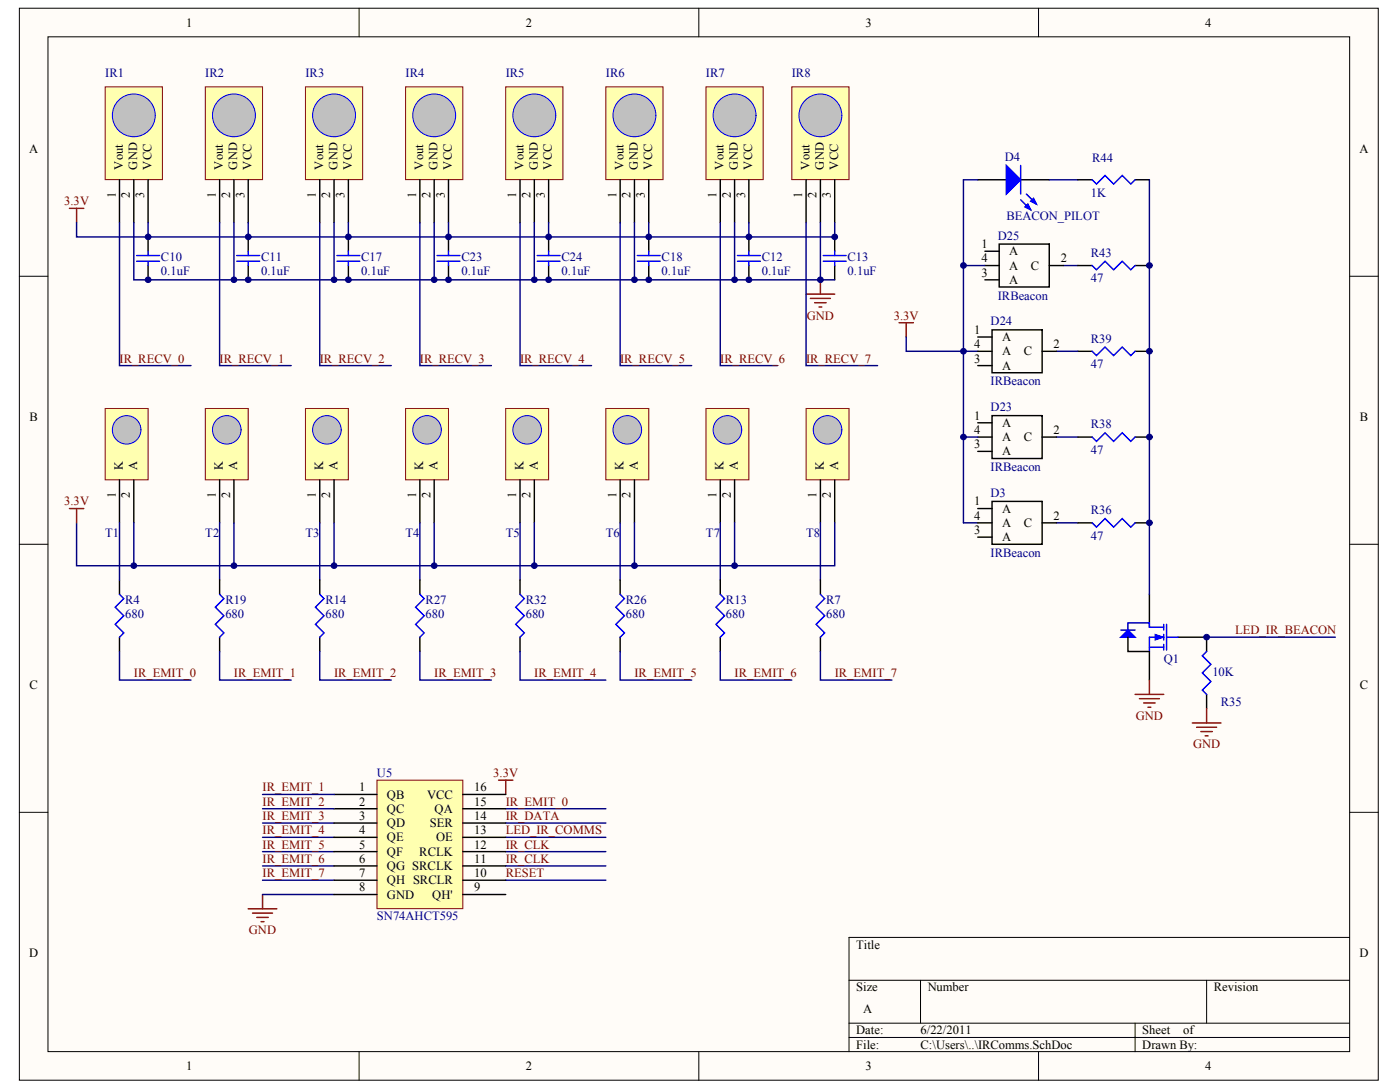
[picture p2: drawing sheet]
<svg xmlns="http://www.w3.org/2000/svg" width="258mm" height="201mm" viewBox="0 0 258 201" stroke-linecap="round" stroke-linejoin="round" font-family="sans-serif">
<defs><g id="words">
<g font-size="2.3">
<text x="34.3" y="4.9">1</text>
<text x="96.9" y="4.9">2</text>
<text x="159.4" y="4.9">3</text>
<text x="222" y="4.9">4</text>
<text x="5.4" y="28.2">A</text>
<text x="250.4" y="28.2">A</text>
<text x="22.6" y="31.3" transform="rotate(-90 22.6 31.3)">Vout</text>
<text x="25.3" y="31.3" transform="rotate(-90 25.3 31.3)">GND</text>
<text x="27.9" y="31.3" transform="rotate(-90 27.9 31.3)">VCC</text>
<text x="41.1" y="31.3" transform="rotate(-90 41.1 31.3)">Vout</text>
<text x="43.7" y="31.3" transform="rotate(-90 43.7 31.3)">GND</text>
<text x="46.3" y="31.3" transform="rotate(-90 46.3 31.3)">VCC</text>
<text x="59.5" y="31.3" transform="rotate(-90 59.5 31.3)">Vout</text>
<text x="62.2" y="31.3" transform="rotate(-90 62.2 31.3)">GND</text>
<text x="64.8" y="31.3" transform="rotate(-90 64.8 31.3)">VCC</text>
<text x="78" y="31.3" transform="rotate(-90 78 31.3)">Vout</text>
<text x="80.6" y="31.3" transform="rotate(-90 80.6 31.3)">GND</text>
<text x="83.2" y="31.3" transform="rotate(-90 83.2 31.3)">VCC</text>
<text x="96.4" y="31.3" transform="rotate(-90 96.4 31.3)">Vout</text>
<text x="99" y="31.3" transform="rotate(-90 99 31.3)">GND</text>
<text x="101.7" y="31.3" transform="rotate(-90 101.7 31.3)">VCC</text>
<text x="114.8" y="31.3" transform="rotate(-90 114.8 31.3)">Vout</text>
<text x="117.5" y="31.3" transform="rotate(-90 117.5 31.3)">GND</text>
<text x="120.1" y="31.3" transform="rotate(-90 120.1 31.3)">VCC</text>
<text x="133.3" y="31.3" transform="rotate(-90 133.3 31.3)">Vout</text>
<text x="135.9" y="31.3" transform="rotate(-90 135.9 31.3)">GND</text>
<text x="138.6" y="31.3" transform="rotate(-90 138.6 31.3)">VCC</text>
<text x="149.1" y="31.3" transform="rotate(-90 149.1 31.3)">Vout</text>
<text x="151.7" y="31.3" transform="rotate(-90 151.7 31.3)">GND</text>
<text x="154.4" y="31.3" transform="rotate(-90 154.4 31.3)">VCC</text>
<text x="21.3" y="36.4" transform="rotate(-90 21.3 36.4)">1</text>
<text x="23.9" y="36.4" transform="rotate(-90 23.9 36.4)">2</text>
<text x="26.6" y="36.4" transform="rotate(-90 26.6 36.4)">3</text>
<text x="39.8" y="36.4" transform="rotate(-90 39.8 36.4)">1</text>
<text x="42.4" y="36.4" transform="rotate(-90 42.4 36.4)">2</text>
<text x="45" y="36.4" transform="rotate(-90 45 36.4)">3</text>
<text x="58.2" y="36.4" transform="rotate(-90 58.2 36.4)">1</text>
<text x="60.8" y="36.4" transform="rotate(-90 60.8 36.4)">2</text>
<text x="63.5" y="36.4" transform="rotate(-90 63.5 36.4)">3</text>
<text x="76.6" y="36.4" transform="rotate(-90 76.6 36.4)">1</text>
<text x="79.3" y="36.4" transform="rotate(-90 79.3 36.4)">2</text>
<text x="81.9" y="36.4" transform="rotate(-90 81.9 36.4)">3</text>
<text x="95.1" y="36.4" transform="rotate(-90 95.1 36.4)">1</text>
<text x="97.7" y="36.4" transform="rotate(-90 97.7 36.4)">2</text>
<text x="100.4" y="36.4" transform="rotate(-90 100.4 36.4)">3</text>
<text x="113.5" y="36.4" transform="rotate(-90 113.5 36.4)">1</text>
<text x="116.2" y="36.4" transform="rotate(-90 116.2 36.4)">2</text>
<text x="118.8" y="36.4" transform="rotate(-90 118.8 36.4)">3</text>
<text x="132" y="36.4" transform="rotate(-90 132 36.4)">1</text>
<text x="134.6" y="36.4" transform="rotate(-90 134.6 36.4)">2</text>
<text x="137.2" y="36.4" transform="rotate(-90 137.2 36.4)">3</text>
<text x="147.8" y="36.4" transform="rotate(-90 147.8 36.4)">1</text>
<text x="150.4" y="36.4" transform="rotate(-90 150.4 36.4)">2</text>
<text x="153.1" y="36.4" transform="rotate(-90 153.1 36.4)">3</text>
<text x="180.8" y="45.7">1</text>
<text x="185.9" y="47">A</text>
<text x="180.8" y="48.3">4</text>
<text x="180.8" y="51">3</text>
<text x="185.9" y="49.6">A</text>
<text x="185.9" y="52.3">A</text>
<text x="189.9" y="49.6">C</text>
<text x="195.4" y="48.3">2</text>
<text x="179.5" y="61.5">1</text>
<text x="179.5" y="64.1">4</text>
<text x="184.6" y="62.8">A</text>
<text x="184.6" y="65.4">A</text>
<text x="188.6" y="65.4">C</text>
<text x="194.1" y="64.1">2</text>
<text x="179.5" y="66.8">3</text>
<text x="184.6" y="68.1">A</text>
<text x="5.4" y="77.6">B</text>
<text x="179.5" y="77.3">1</text>
<text x="250.5" y="77.6">B</text>
<text x="179.5" y="79.9">4</text>
<text x="179.5" y="82.5">3</text>
<text x="184.6" y="78.6">A</text>
<text x="184.6" y="81.2">A</text>
<text x="184.6" y="83.9">A</text>
<text x="188.6" y="81.2">C</text>
<text x="194.1" y="79.9">2</text>
<text x="22.6" y="86.5" transform="rotate(-90 22.6 86.5)">K</text>
<text x="25.3" y="86.5" transform="rotate(-90 25.3 86.5)">A</text>
<text x="41.1" y="86.5" transform="rotate(-90 41.1 86.5)">K</text>
<text x="43.7" y="86.5" transform="rotate(-90 43.7 86.5)">A</text>
<text x="59.5" y="86.5" transform="rotate(-90 59.5 86.5)">K</text>
<text x="62.2" y="86.5" transform="rotate(-90 62.2 86.5)">A</text>
<text x="78" y="86.5" transform="rotate(-90 78 86.5)">K</text>
<text x="80.6" y="86.5" transform="rotate(-90 80.6 86.5)">A</text>
<text x="96.4" y="86.5" transform="rotate(-90 96.4 86.5)">K</text>
<text x="99" y="86.5" transform="rotate(-90 99 86.5)">A</text>
<text x="114.8" y="86.5" transform="rotate(-90 114.8 86.5)">K</text>
<text x="117.5" y="86.5" transform="rotate(-90 117.5 86.5)">A</text>
<text x="133.3" y="86.5" transform="rotate(-90 133.3 86.5)">K</text>
<text x="135.9" y="86.5" transform="rotate(-90 135.9 86.5)">A</text>
<text x="151.7" y="86.5" transform="rotate(-90 151.7 86.5)">K</text>
<text x="154.4" y="86.5" transform="rotate(-90 154.4 86.5)">A</text>
<text x="21.3" y="91.7" transform="rotate(-90 21.3 91.7)">1</text>
<text x="23.9" y="91.7" transform="rotate(-90 23.9 91.7)">2</text>
<text x="39.8" y="91.7" transform="rotate(-90 39.8 91.7)">1</text>
<text x="42.4" y="91.7" transform="rotate(-90 42.4 91.7)">2</text>
<text x="58.2" y="91.7" transform="rotate(-90 58.2 91.7)">1</text>
<text x="60.8" y="91.7" transform="rotate(-90 60.8 91.7)">2</text>
<text x="76.6" y="91.7" transform="rotate(-90 76.6 91.7)">1</text>
<text x="79.3" y="91.7" transform="rotate(-90 79.3 91.7)">2</text>
<text x="95.1" y="91.7" transform="rotate(-90 95.1 91.7)">1</text>
<text x="97.7" y="91.7" transform="rotate(-90 97.7 91.7)">2</text>
<text x="113.5" y="91.7" transform="rotate(-90 113.5 91.7)">1</text>
<text x="116.2" y="91.7" transform="rotate(-90 116.2 91.7)">2</text>
<text x="132" y="91.7" transform="rotate(-90 132 91.7)">1</text>
<text x="134.6" y="91.7" transform="rotate(-90 134.6 91.7)">2</text>
<text x="150.4" y="91.7" transform="rotate(-90 150.4 91.7)">1</text>
<text x="153.1" y="91.7" transform="rotate(-90 153.1 91.7)">2</text>
<text x="179.5" y="93.1">1</text>
<text x="179.5" y="95.7">4</text>
<text x="184.6" y="94.4">A</text>
<text x="194.1" y="95.7">2</text>
<text x="179.5" y="98.3">3</text>
<text x="184.6" y="97">A</text>
<text x="184.6" y="99.7">A</text>
<text x="188.6" y="97">C</text>
<text x="5.4" y="127">C</text>
<text x="250.5" y="127">C</text>
<text x="66.2" y="145.7">1</text>
<text x="66.2" y="148.4">2</text>
<text x="71.3" y="147">QB</text>
<text x="71.3" y="149.7">QC</text>
<text x="78.7" y="147">VCC</text>
<text x="80.1" y="149.7">QA</text>
<text x="87.4" y="148.4">15</text>
<text x="87.4" y="145.7">16</text>
<text x="66.2" y="151">3</text>
<text x="66.2" y="153.6">4</text>
<text x="71.3" y="152.3">QD</text>
<text x="71.3" y="154.9">QE</text>
<text x="79.2" y="152.3">SER</text>
<text x="80.3" y="154.9">OE</text>
<text x="87.4" y="153.6">13</text>
<text x="87.4" y="151">14</text>
<text x="66.2" y="156.3">5</text>
<text x="66.2" y="158.9">6</text>
<text x="66.2" y="161.5">7</text>
<text x="71.3" y="157.6">QF</text>
<text x="71.3" y="160.2">QG SRCLK</text>
<text x="77.2" y="157.6">RCLK</text>
<text x="87.4" y="161.5">10</text>
<text x="87.4" y="158.9">11</text>
<text x="87.4" y="156.3">12</text>
<text x="66.2" y="164.2">8</text>
<text x="71.3" y="162.8">QH SRCLR</text>
<text x="71.3" y="165.5">GND</text>
<text x="79.6" y="165.5">QH'</text>
<text x="87.4" y="164.2">9</text>
<text x="5.4" y="176.3">D</text>
<text x="157.7" y="174.7">Title</text>
<text x="250.4" y="176.3">D</text>
<text x="157.7" y="182.6">Size</text>
<text x="170.9" y="182.6">Number</text>
<text x="223.6" y="182.6">Revision</text>
<text x="157.7" y="190.5">Date:</text>
<text x="159" y="186.5">A</text>
<text x="169.6" y="190.5">6/22/2011</text>
<text x="210.4" y="190.5">Sheet</text>
<text x="217.9" y="190.5">of</text>
<text x="34.3" y="197.1">1</text>
<text x="96.9" y="197.1">2</text>
<text x="157.7" y="193.1">File:</text>
<text x="159.4" y="197.1">3</text>
<text x="169.6" y="193.1">C:\Users\..\IRComms.SchDoc</text>
<text x="210.4" y="193.1">Drawn By:</text>
<text x="222" y="197.1">4</text>
</g>
<g font-size="2.3" fill="#000080">
<text x="19.4" y="14.1">IR1</text>
<text x="37.8" y="14.1">IR2</text>
<text x="56.3" y="14.1">IR3</text>
<text x="74.7" y="14.1">IR4</text>
<text x="93.2" y="14.1">IR5</text>
<text x="111.6" y="14.1">IR6</text>
<text x="130" y="14.1">IR7</text>
<text x="145.8" y="14.1">IR8</text>
<text x="185.1" y="29.6">D4</text>
<text x="201.2" y="29.9">R44</text>
<text x="185.4" y="40.4">BEACON_PILOT</text>
<text x="200.9" y="36.2">1K</text>
<text x="183.8" y="44.1">D25</text>
<text x="200.9" y="47.3">R43</text>
<text x="29.7" y="50.7">0.1uF</text>
<text x="29.7" y="48.1">C10</text>
<text x="48.1" y="50.7">0.1uF</text>
<text x="48.1" y="48.1">C11</text>
<text x="66.5" y="50.7">0.1uF</text>
<text x="66.5" y="48.1">C17</text>
<text x="85" y="50.7">0.1uF</text>
<text x="85" y="48.1">C23</text>
<text x="103.4" y="50.7">0.1uF</text>
<text x="103.4" y="48.1">C24</text>
<text x="121.9" y="50.7">0.1uF</text>
<text x="121.9" y="48.1">C18</text>
<text x="140.3" y="50.7">0.1uF</text>
<text x="140.3" y="48.1">C12</text>
<text x="156.1" y="50.7">0.1uF</text>
<text x="156.1" y="48.1">C13</text>
<text x="200.9" y="52">47</text>
<text x="182.5" y="59.9">D24</text>
<text x="183.8" y="55.2">IRBeacon</text>
<text x="200.9" y="63.1">R39</text>
<text x="182.5" y="71">IRBeacon</text>
<text x="200.9" y="67.8">47</text>
<text x="182.5" y="75.7">D23</text>
<text x="200.9" y="83.6">47</text>
<text x="200.9" y="78.9">R38</text>
<text x="182.5" y="86.8">IRBeacon</text>
<text x="182.5" y="91.5">D3</text>
<text x="200.9" y="94.7">R36</text>
<text x="19.4" y="98.9">T1</text>
<text x="37.8" y="98.9">T2</text>
<text x="56.3" y="98.9">T3</text>
<text x="74.7" y="98.9">T4</text>
<text x="93.2" y="98.9">T5</text>
<text x="111.6" y="98.9">T6</text>
<text x="130" y="98.9">T7</text>
<text x="148.5" y="98.9">T8</text>
<text x="200.9" y="99.4">47</text>
<text x="182.5" y="102.6">IRBeacon</text>
<text x="23.1" y="113.9">680</text>
<text x="23.1" y="111.2">R4</text>
<text x="41.5" y="113.9">680</text>
<text x="41.5" y="111.2">R19</text>
<text x="60" y="113.9">680</text>
<text x="60" y="111.2">R14</text>
<text x="78.4" y="113.9">680</text>
<text x="78.4" y="111.2">R27</text>
<text x="96.8" y="113.9">680</text>
<text x="96.8" y="111.2">R32</text>
<text x="115.3" y="113.9">680</text>
<text x="115.3" y="111.2">R26</text>
<text x="133.7" y="113.9">680</text>
<text x="133.7" y="111.2">R13</text>
<text x="152.2" y="113.9">680</text>
<text x="152.2" y="111.2">R7</text>
<text x="214.4" y="122">Q1</text>
<text x="223.3" y="124.4">10K</text>
<text x="224.9" y="129.9">R35</text>
<text x="69.4" y="143.1">U5</text>
<text x="69.4" y="169.4">SN74AHCT595</text>
</g>
<g font-size="2.3" fill="#800000">
<text x="11.8" y="37.8">3.3V</text>
<text x="148.6" y="58.9">GND</text>
<text x="164.6" y="58.9">3.3V</text>
<text x="22" y="66.8">IR_RECV_0</text>
<text x="40.5" y="66.8">IR_RECV_1</text>
<text x="58.9" y="66.8">IR_RECV_2</text>
<text x="77.3" y="66.8">IR_RECV_3</text>
<text x="95.8" y="66.8">IR_RECV_4</text>
<text x="114.2" y="66.8">IR_RECV_5</text>
<text x="132.7" y="66.8">IR_RECV_6</text>
<text x="148.5" y="66.8">IR_RECV_7</text>
<text x="11.8" y="93.1">3.3V</text>
<text x="227.5" y="116.8">LED_IR_BEACON</text>
<text x="24.6" y="124.7">IR_EMIT_0</text>
<text x="43.1" y="124.7">IR_EMIT_1</text>
<text x="61.5" y="124.7">IR_EMIT_2</text>
<text x="80" y="124.7">IR_EMIT_3</text>
<text x="98.4" y="124.7">IR_EMIT_4</text>
<text x="116.9" y="124.7">IR_EMIT_5</text>
<text x="135.3" y="124.7">IR_EMIT_6</text>
<text x="153.8" y="124.7">IR_EMIT_7</text>
<text x="209.2" y="132.6">GND</text>
<text x="219.8" y="137.8">GND</text>
<text x="90.9" y="143.1">3.3V</text>
<text x="48.4" y="148.4">IR_EMIT_2</text>
<text x="48.4" y="145.7">IR_EMIT_1</text>
<text x="93.2" y="148.4">IR_EMIT_0</text>
<text x="48.4" y="151">IR_EMIT_3</text>
<text x="48.4" y="153.6">IR_EMIT_4</text>
<text x="93.2" y="153.6">LED_IR_COMMS</text>
<text x="93.2" y="151">IR_DATA</text>
<text x="48.4" y="156.3">IR_EMIT_5</text>
<text x="48.4" y="158.9">IR_EMIT_6</text>
<text x="48.4" y="161.5">IR_EMIT_7</text>
<text x="93.2" y="158.9">IR_CLK</text>
<text x="93.2" y="156.3">IR_CLK</text>
<text x="93.2" y="161.5">RESET</text>
<text x="45.9" y="172">GND</text>
</g>
</g></defs>
<g fill="#fffcf8" stroke="#000" stroke-width=".18">
<path d="M3.6 1.5h250.3v197.4h-250.3z"/>
<path d="M8.8 6.8h239.8v186.8h-239.8z"/>
</g>
<g fill="none" stroke="#000" stroke-width=".18">
<path d="M66.1 1.5v5.3M128.7 1.5v5.3M191.3 1.5v5.3M3.6 50.9h5.2M248.6 50.9h5.3M3.6 100.2h5.2M248.6 100.2h5.3M3.6 149.6h5.2M248.6 149.6h5.3M248.6 172.6h-92.2v21.1M66.1 193.7v5.2M128.7 193.7v5.2"/>
<path d="M156.4 180.5h92.2M156.4 188.4h92.2M156.4 191h92.2M169.6 180.5v7.9M191.3 193.7v5.2M209.1 188.4v5.3M222.3 180.5v7.9"/>
</g>
<path d="M19.4 16h10.5v17.1h-10.5z" fill="#ffffb0" stroke="#800000" stroke-width=".18"/>
<path d="M22 33.1v7.9M24.6 33.1v7.9M27.3 33.1v7.9" fill="none" stroke="#000" stroke-width=".26"/>
<circle cx="24.7" cy="21.2" r="3.9" fill="#c0c0c0" stroke="#00f" stroke-width=".18"/>
<path d="M37.8 16h10.6v17.1h-10.6z" fill="#ffffb0" stroke="#800000" stroke-width=".18"/>
<path d="M40.5 33.1v7.9M43.1 33.1v7.9M45.7 33.1v7.9" fill="none" stroke="#000" stroke-width=".26"/>
<circle cx="43.1" cy="21.2" r="3.9" fill="#c0c0c0" stroke="#00f" stroke-width=".18"/>
<path d="M56.3 16h10.5v17.1h-10.5z" fill="#ffffb0" stroke="#800000" stroke-width=".18"/>
<path d="M58.9 33.1v7.9M61.5 33.1v7.9M64.2 33.1v7.9" fill="none" stroke="#000" stroke-width=".26"/>
<circle cx="61.5" cy="21.2" r="3.9" fill="#c0c0c0" stroke="#00f" stroke-width=".18"/>
<path d="M74.7 16h10.5v17.1h-10.5z" fill="#ffffb0" stroke="#800000" stroke-width=".18"/>
<path d="M77.3 33.1v7.9M80 33.1v7.9M82.6 33.1v7.9" fill="none" stroke="#000" stroke-width=".26"/>
<circle cx="80" cy="21.2" r="3.9" fill="#c0c0c0" stroke="#00f" stroke-width=".18"/>
<path d="M93.2 16h10.5v17.1h-10.5z" fill="#ffffb0" stroke="#800000" stroke-width=".18"/>
<path d="M95.8 33.1v7.9M98.4 33.1v7.9M101.1 33.1v7.9" fill="none" stroke="#000" stroke-width=".26"/>
<circle cx="98.4" cy="21.2" r="3.9" fill="#c0c0c0" stroke="#00f" stroke-width=".18"/>
<path d="M111.6 16h10.5v17.1h-10.5z" fill="#ffffb0" stroke="#800000" stroke-width=".18"/>
<path d="M114.2 33.1v7.9M116.9 33.1v7.9M119.5 33.1v7.9" fill="none" stroke="#000" stroke-width=".26"/>
<circle cx="116.9" cy="21.2" r="3.9" fill="#c0c0c0" stroke="#00f" stroke-width=".18"/>
<path d="M130 16h10.6v17.1h-10.6z" fill="#ffffb0" stroke="#800000" stroke-width=".18"/>
<path d="M132.7 33.1v7.9M135.3 33.1v7.9M137.9 33.1v7.9" fill="none" stroke="#000" stroke-width=".26"/>
<circle cx="135.3" cy="21.2" r="3.9" fill="#c0c0c0" stroke="#00f" stroke-width=".18"/>
<path d="M145.8 16h10.6v17.1h-10.6z" fill="#ffffb0" stroke="#800000" stroke-width=".18"/>
<path d="M148.5 33.1v7.9M151.1 33.1v7.9M153.8 33.1v7.9" fill="none" stroke="#000" stroke-width=".26"/>
<circle cx="151.1" cy="21.2" r="3.9" fill="#c0c0c0" stroke="#00f" stroke-width=".18"/>
<g fill="none" stroke="#000080" stroke-width=".26">
<path d="M14.1 41v2.6h13.2M22 41v26.3h13.2M24.6 41v10.5h18.5v-10.5M27.3 41v2.6h126.5v-2.6M40.5 41v26.3h13.1M43.1 51.5h18.4M45.7 41v2.6M58.9 41v26.3h13.2M61.5 41v10.5M64.2 41v2.6M77.3 41v26.3h13.2M80 41v10.5h-18.5"/>
<path d="M82.6 41v2.6M95.8 41v26.3h13.2M98.4 41v10.5h-18.4M101.1 41v2.6M114.2 41v26.3h13.2M116.9 41v10.5h-18.5M119.5 41v2.6M132.7 41v26.3h10.5M135.3 41v10.5h-18.4M135.3 51.5h18.5M137.9 41v2.6M148.5 41v26.3h13.2"/>
<path d="M151.1 41v10.5"/>
</g>
<path d="M12.8 38.4h2.6M14.1 38.4v2.6M148.5 54.2h5.3M149.3 55h3.7M150.1 55.7h2.1M150.9 56.5h.5M151.1 51.5v2.7M165.6 59.4h2.6M166.9 59.4v2.7" fill="none" stroke="#800000" stroke-width=".26"/>
<g fill="none" stroke="#000" stroke-width=".26">
<path d="M27.3 43.6v2.7M27.3 48.9v2.6M45.7 43.6v2.7M45.7 48.9v2.6M64.2 43.6v2.7M64.2 48.9v2.6M82.6 43.6v2.7M82.6 48.9v2.6M101.1 43.6v2.7M101.1 48.9v2.6M119.5 43.6v2.7M119.5 48.9v2.6"/>
<path d="M137.9 43.6v2.7M137.9 48.9v2.6M153.8 43.6v2.7M153.8 48.9v2.6"/>
</g>
<g fill="none" stroke="#00f" stroke-width=".26">
<path d="M25.2 47.1h4.2M25.2 48.1h4.2M27.3 46.3v.8M27.3 48.1v.8M43.6 47.1h4.2M43.6 48.1h4.2M45.7 46.3v.8M45.7 48.1v.8M62.1 47.1h4.2M62.1 48.1h4.2M64.2 46.3v.8M64.2 48.1v.8"/>
<path d="M80.5 47.1h4.2M80.5 48.1h4.2M82.6 46.3v.8M82.6 48.1v.8M98.9 47.1h4.3M98.9 48.1h4.3M101.1 46.3v.8M101.1 48.1v.8M117.4 47.1h4.2M117.4 48.1h4.2M119.5 46.3v.8M119.5 48.1v.8"/>
<path d="M135.8 47.1h4.3M135.8 48.1h4.3M137.9 46.3v.8M137.9 48.1v.8M151.6 47.1h4.3M151.6 48.1h4.3M153.8 46.3v.8M153.8 48.1v.8"/>
</g>
<path d="M19.4 75.2h7.9v13.2h-7.9z" fill="#ffffb0" stroke="#800000" stroke-width=".18"/>
<path d="M22 88.4v7.9M24.6 88.4v7.9" fill="none" stroke="#000" stroke-width=".26"/>
<circle cx="23.3" cy="79.2" r="2.63" fill="#c0c0c0" stroke="#00f" stroke-width=".18"/>
<path d="M37.8 75.2h7.9v13.2h-7.9z" fill="#ffffb0" stroke="#800000" stroke-width=".18"/>
<path d="M40.5 88.4v7.9M43.1 88.4v7.9" fill="none" stroke="#000" stroke-width=".26"/>
<circle cx="41.8" cy="79.2" r="2.63" fill="#c0c0c0" stroke="#00f" stroke-width=".18"/>
<path d="M56.3 75.2h7.9v13.2h-7.9z" fill="#ffffb0" stroke="#800000" stroke-width=".18"/>
<path d="M58.9 88.4v7.9M61.5 88.4v7.9" fill="none" stroke="#000" stroke-width=".26"/>
<circle cx="60.2" cy="79.2" r="2.63" fill="#c0c0c0" stroke="#00f" stroke-width=".18"/>
<path d="M74.7 75.2h7.9v13.2h-7.9z" fill="#ffffb0" stroke="#800000" stroke-width=".18"/>
<path d="M77.3 88.4v7.9M80 88.4v7.9" fill="none" stroke="#000" stroke-width=".26"/>
<circle cx="78.7" cy="79.2" r="2.63" fill="#c0c0c0" stroke="#00f" stroke-width=".18"/>
<path d="M93.2 75.2h7.9v13.2h-7.9z" fill="#ffffb0" stroke="#800000" stroke-width=".18"/>
<path d="M95.8 88.4v7.9M98.4 88.4v7.9" fill="none" stroke="#000" stroke-width=".26"/>
<circle cx="97.1" cy="79.2" r="2.63" fill="#c0c0c0" stroke="#00f" stroke-width=".18"/>
<path d="M111.6 75.2h7.9v13.2h-7.9z" fill="#ffffb0" stroke="#800000" stroke-width=".18"/>
<path d="M114.2 88.4v7.9M116.9 88.4v7.9" fill="none" stroke="#000" stroke-width=".26"/>
<circle cx="115.6" cy="79.2" r="2.63" fill="#c0c0c0" stroke="#00f" stroke-width=".18"/>
<path d="M130 75.2h7.9v13.2h-7.9z" fill="#ffffb0" stroke="#800000" stroke-width=".18"/>
<path d="M132.7 88.4v7.9M135.3 88.4v7.9" fill="none" stroke="#000" stroke-width=".26"/>
<circle cx="134" cy="79.2" r="2.63" fill="#c0c0c0" stroke="#00f" stroke-width=".18"/>
<path d="M148.5 75.2h7.9v13.2h-7.9z" fill="#ffffb0" stroke="#800000" stroke-width=".18"/>
<path d="M151.1 88.4v7.9M153.8 88.4v7.9" fill="none" stroke="#000" stroke-width=".26"/>
<circle cx="152.4" cy="79.2" r="2.63" fill="#c0c0c0" stroke="#00f" stroke-width=".18"/>
<g fill="none" stroke="#000080" stroke-width=".26">
<path d="M180.1 33.1h-2.6v31.6h-10.6v-2.6M193.3 33.1h5.2M211.7 33.1v76.3M177.5 48.9h3.9M195.9 48.9h2.6M180.1 64.7h-2.6v31.6h2.6M194.6 64.7h3.9M14.1 96.3v7.9h10.5v-7.9M22 96.3v10.5M40.5 96.3v10.5M43.1 96.3v7.9h-18.5M58.9 96.3v10.5"/>
<path d="M61.5 96.3v7.9h-18.4M77.3 96.3v10.5M80 96.3v7.9h-18.5M95.8 96.3v10.5M98.4 96.3v7.9h-18.4M114.2 96.3v10.5M116.9 96.3v7.9h-18.5M132.7 96.3v10.5M135.3 96.3v7.9h-18.4M151.1 96.3v10.5M153.8 96.3v7.9h-18.5M194.6 80.5h3.9"/>
<path d="M194.6 96.3h3.9M22 120v5.2h13.2M40.5 120v5.2h13.1M58.9 120v5.2h13.2M77.3 120v5.2h13.2M95.8 120v5.2h15.8M114.2 120v5.2h13.2M132.7 120v5.2h13.1M151.1 120v5.2h13.2M222.3 117.3h23.7M48.4 154.2h13.1M48.4 156.8h13.1"/>
<path d="M48.4 151.6h13.1M48.4 159.5h13.1M93.2 154.2h18.4M93.2 156.8h18.4M93.2 151.6h18.4M93.2 159.5h18.4M93.2 148.9h18.4M48.4 162.1h13.1M48.4 164.7h13.1M93.2 162.1h18.4"/>
</g>
<g fill="none" stroke="#800000" stroke-width=".26">
<path d="M12.8 93.6h2.6M14.1 93.6v2.7M209.1 127.9h5.3M209.9 128.7h3.7M210.7 129.4h2.1M211.5 130.2h.5M211.7 125.2v2.7M219.6 133.1h5.3M220.4 133.9h3.7M221.2 134.7h2.1M222 135.5h.5M222.3 130.5v2.6"/>
<path d="M91.8 143.7h2.7M93.2 143.7v2.6M45.7 167.4h5.3M46.5 168.1h3.7M47.3 168.9h2.1M48.1 169.7h.5M48.4 164.7v2.7"/>
</g>
<g fill="none" stroke="#000" stroke-width=".26">
<path d="M180.1 33.1h5.3M188 33.1h5.3M198.5 33.1h2.7M209.1 33.1h2.6M181.4 48.9h2.7M181.4 46.3h2.7M181.4 51.5h2.7M184.1 44.9h9.2v7.9h-9.2zM193.3 48.9h2.6M198.5 48.9h2.7M209.1 48.9h2.6M180.1 64.7h2.6"/>
<path d="M180.1 62.1h2.6M180.1 67.3h2.6M180.1 77.9h2.6M182.7 60.7h9.3v7.9h-9.3zM182.7 76.5h9.3v7.9h-9.3zM192 64.7h2.6M198.5 64.7h2.7M209.1 64.7h2.6M180.1 80.5h2.6M180.1 96.3h2.6M180.1 83.1h2.6M180.1 93.6h2.6"/>
<path d="M180.1 98.9h2.6M182.7 92.3h9.3v7.9h-9.3zM192 80.5h2.6M192 96.3h2.6M198.5 80.5h2.7M198.5 96.3h2.7M209.1 80.5h2.6M209.1 96.3h2.6M22 106.8v2.6M22 117.3v2.7M40.5 106.8v2.6M40.5 117.3v2.7"/>
<path d="M58.9 106.8v2.6M58.9 117.3v2.7M77.3 106.8v2.6M77.3 117.3v2.7M95.8 106.8v2.6M95.8 117.3v2.7M114.2 106.8v2.6M114.2 117.3v2.7M132.7 106.8v2.6M132.7 117.3v2.7M151.1 106.8v2.6M151.1 117.3v2.7"/>
<path d="M207.8 117.3v2.7h3.9v5.2M211.7 109.4v5.3M217 117.3h5.3v2.7M222.3 127.9v2.6"/>
</g>
<g fill="none" stroke="#00f" stroke-width=".26">
<path d="M188 36.8l1.9 1.8M188 30.5v5.2M189.1 35.7l1.8 1.9M201.2 33.1l.8 .8 1.6-1.6 1.5 1.6 1.6-1.6 1.6 1.6 .8-.8M201.2 48.9l.8 .8 1.6-1.6 1.5 1.6 1.6-1.6 1.6 1.6 .8-.8M201.2 64.7l.8 .8 1.6-1.6 1.5 1.6 1.6-1.6 1.6 1.6 .8-.8M201.2 80.5l.8 .8 1.6-1.6 1.5 1.6 1.6-1.6 1.6 1.6 .8-.8M201.2 96.3l.8 .8 1.6-1.6 1.5 1.6 1.6-1.6 1.6 1.6 .8-.8M22 109.4l.8 .8-1.6 1.6 1.6 1.6-1.6 1.6 1.6 1.5-.8 .8M40.5 109.4l.7 .8-1.5 1.6 1.5 1.6-1.5 1.6 1.5 1.5-.7 .8M58.9 109.4l.8 .8-1.6 1.6 1.6 1.6-1.6 1.6 1.6 1.5-.8 .8M77.3 109.4l.8 .8-1.5 1.6 1.5 1.6-1.5 1.6 1.5 1.5-.8 .8"/>
<path d="M95.8 109.4l.8 .8-1.6 1.6 1.6 1.6-1.6 1.6 1.6 1.5-.8 .8M114.2 109.4l.8 .8-1.6 1.6 1.6 1.6-1.6 1.6 1.6 1.5-.8 .8M132.7 109.4l.8 .8-1.6 1.6 1.6 1.6-1.6 1.6 1.6 1.5-.8 .8M151.1 109.4l.8 .8-1.6 1.6 1.6 1.6-1.6 1.6 1.6 1.5-.8 .8M206.4 116h2.7M211.7 119.2h2.7M214.4 115.5h-2.7v-.8h-3.9v1.3M214.4 117.3h-2.7v2.7M214.4 115v1M214.4 116.8v1.1M214.4 118.7v1M214.9 117.3h2.1"/>
<path d="M214.9 115v4.7M222.3 120l-.8 .8 1.5 1.5-1.5 1.6 1.5 1.6-1.5 1.6 .8 .8"/>
</g>
<path d="M212.8 116.8l1.6 .5-1.6 .6z" fill="#00f" stroke="#00f" stroke-width=".18"/>
<g fill="#00f" stroke="#00f" stroke-width=".26">
<path d="M206.4 117.3l1.4-1.3 1.3 1.3z"/>
<path d="M185.4 30.5l2.6 2.6-2.6 2.6z"/>
<path d="M189.9 37.1l.5-.6 .5 1.1z"/>
<path d="M188.8 38.1l.5-.5 .6 1z"/>
</g>
<path d="M69.4 143.7h15.8v23.6h-15.8z" fill="#ffffb0" stroke="#800000" stroke-width=".18"/>
<g fill="none" stroke="#000" stroke-width=".26">
<path d="M61.5 146.3h7.9M61.5 148.9h7.9M61.5 151.6h7.9M61.5 154.2h7.9M61.5 156.8h7.9M61.5 159.5h7.9M85.2 146.3h8M85.2 148.9h8M85.2 151.6h8M85.2 154.2h8M85.2 156.8h8M85.2 159.5h8"/>
<path d="M61.5 162.1h7.9M61.5 164.7h7.9M85.2 162.1h8M85.2 164.7h8"/>
</g>
<path d="M177.5 80.5h2.6M48.4 146.3h13.1M48.4 148.9h13.1" fill="none" stroke="#000080" stroke-width=".26"/>
<g fill="#000080" stroke="#000080" stroke-width=".18">
<circle cx="24.7" cy="104.2" r=".52"/>
<circle cx="27.3" cy="51.5" r=".52"/>
<circle cx="27.3" cy="43.6" r=".52"/>
<circle cx="43.1" cy="104.2" r=".52"/>
<circle cx="43.1" cy="51.5" r=".52"/>
<circle cx="45.7" cy="51.5" r=".52"/>
<circle cx="45.7" cy="43.6" r=".52"/>
<circle cx="61.5" cy="104.2" r=".52"/>
<circle cx="61.5" cy="51.5" r=".52"/>
<circle cx="64.2" cy="51.5" r=".52"/>
<circle cx="64.2" cy="43.6" r=".52"/>
<circle cx="80" cy="104.2" r=".52"/>
<circle cx="80" cy="51.5" r=".52"/>
<circle cx="82.6" cy="51.5" r=".52"/>
<circle cx="82.6" cy="43.6" r=".52"/>
<circle cx="98.4" cy="104.2" r=".52"/>
<circle cx="98.4" cy="51.5" r=".52"/>
<circle cx="101.1" cy="51.5" r=".52"/>
<circle cx="101.1" cy="43.6" r=".52"/>
<circle cx="116.9" cy="104.2" r=".52"/>
<circle cx="116.9" cy="51.5" r=".52"/>
<circle cx="119.5" cy="51.5" r=".52"/>
<circle cx="119.5" cy="43.6" r=".52"/>
<circle cx="135.3" cy="104.2" r=".52"/>
<circle cx="135.3" cy="51.5" r=".52"/>
<circle cx="138" cy="51.5" r=".52"/>
<circle cx="138" cy="43.6" r=".52"/>
<circle cx="151.1" cy="51.5" r=".52"/>
<circle cx="153.8" cy="43.6" r=".52"/>
<circle cx="177.5" cy="80.5" r=".52"/>
<circle cx="177.5" cy="64.7" r=".52"/>
<circle cx="177.5" cy="48.9" r=".52"/>
<circle cx="211.7" cy="96.3" r=".52"/>
<circle cx="211.7" cy="80.5" r=".52"/>
<circle cx="211.7" cy="64.7" r=".52"/>
<circle cx="211.7" cy="48.9" r=".52"/>
<circle cx="222.3" cy="117.3" r=".52"/>
</g>
<use href="#words"/>
</svg>
